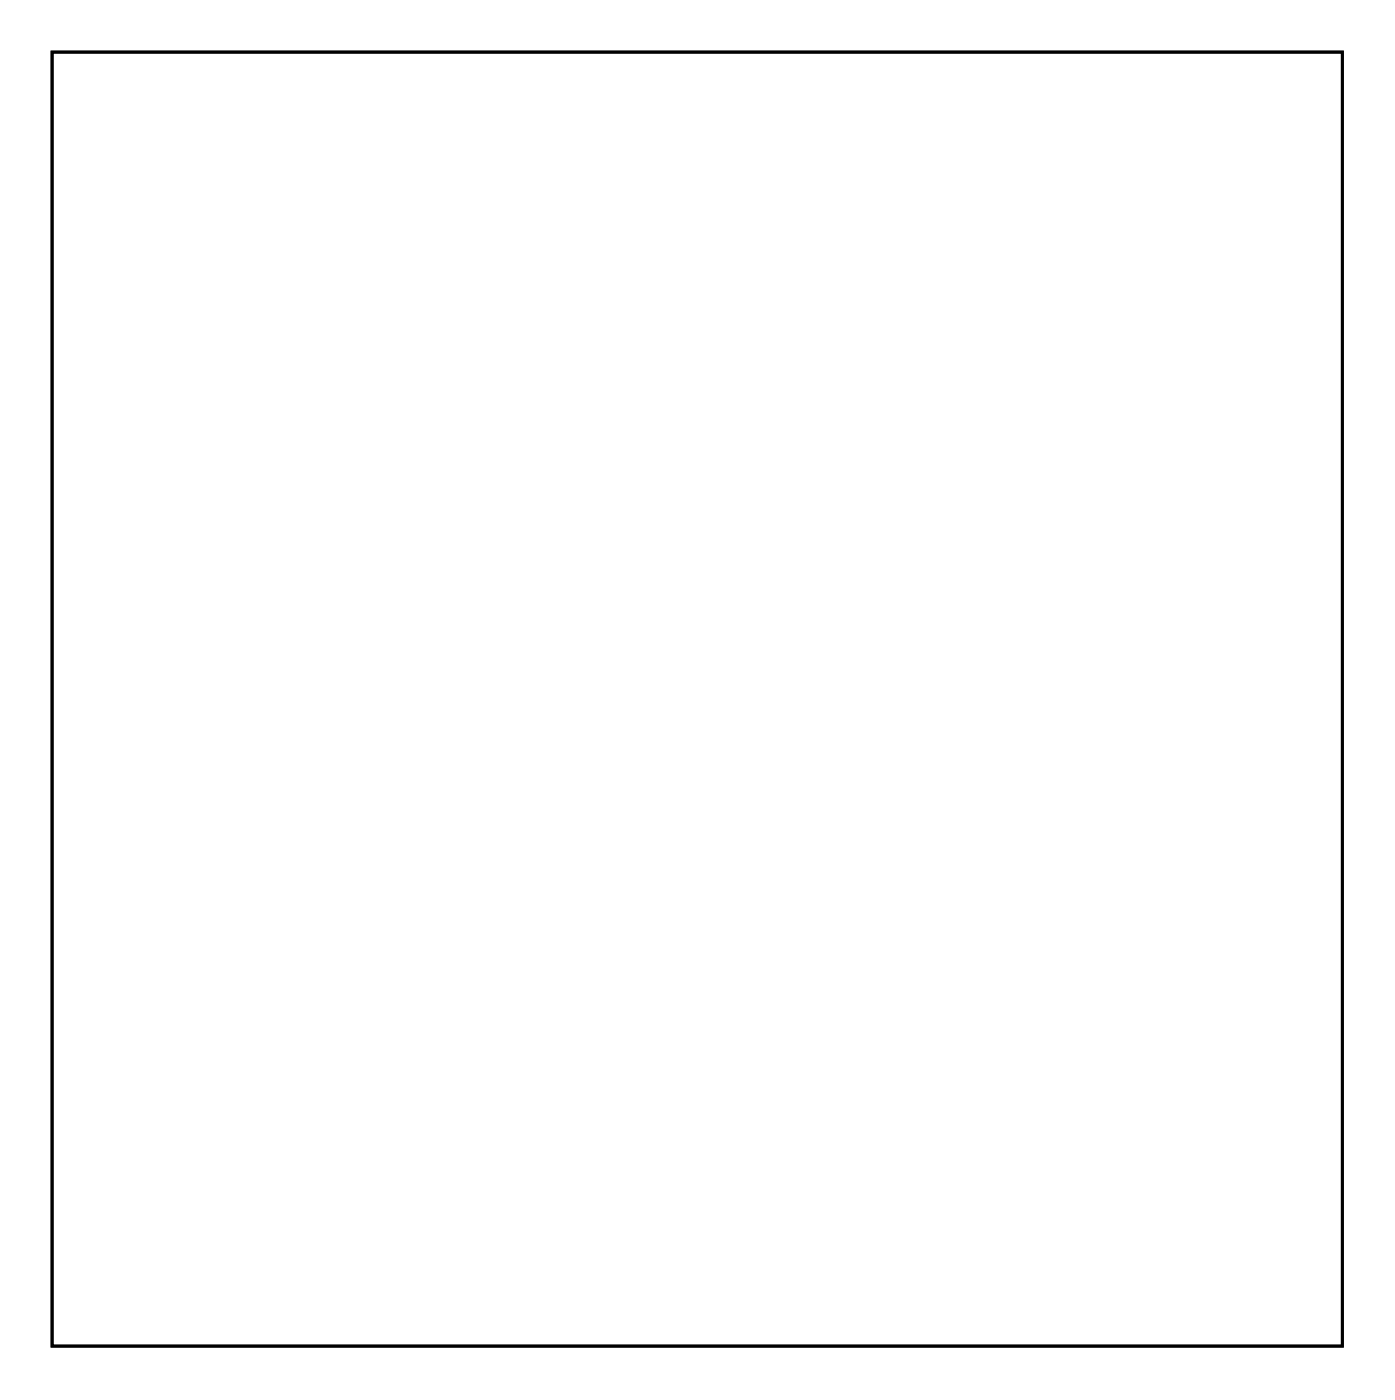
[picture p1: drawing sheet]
<svg xmlns="http://www.w3.org/2000/svg" width="97mm" height="98mm" viewBox="0 0 97 98" stroke-linecap="round" stroke-linejoin="round" font-family="sans-serif">
<path d="M3.6 3.6h90.1v90.4h-90.1z" fill="none" stroke="#000" stroke-width=".2"/>
<path d="M3.6 3.6h90.1v90.4h-90.1z" fill="none" stroke="#000" stroke-width=".07"/>
<circle cx="43.7" cy="23.6" r=".75" fill="#fff"/>
<circle cx="43.7" cy="23.6" r=".75" fill="none" stroke="#fff" stroke-width=".76" stroke-linecap="butt"/>
<circle cx="43.7" cy="26.1" r=".75" fill="#fff"/>
<circle cx="43.7" cy="26.1" r=".75" fill="none" stroke="#fff" stroke-width=".76" stroke-linecap="butt"/>
<circle cx="43.7" cy="28.7" r=".75" fill="#fff"/>
<circle cx="43.7" cy="28.7" r=".75" fill="none" stroke="#fff" stroke-width=".76" stroke-linecap="butt"/>
<circle cx="43.7" cy="31.2" r=".75" fill="#fff"/>
<circle cx="43.7" cy="31.2" r=".75" fill="none" stroke="#fff" stroke-width=".76" stroke-linecap="butt"/>
<circle cx="43.7" cy="33.7" r=".75" fill="#fff"/>
<circle cx="43.7" cy="33.7" r=".75" fill="none" stroke="#fff" stroke-width=".76" stroke-linecap="butt"/>
<circle cx="43.7" cy="36.3" r=".75" fill="#fff"/>
<circle cx="43.7" cy="36.3" r=".75" fill="none" stroke="#fff" stroke-width=".76" stroke-linecap="butt"/>
<circle cx="43.7" cy="38.8" r=".75" fill="#fff"/>
<circle cx="43.7" cy="38.8" r=".75" fill="none" stroke="#fff" stroke-width=".76" stroke-linecap="butt"/>
<circle cx="43.7" cy="41.4" r=".75" fill="#fff"/>
<circle cx="43.7" cy="41.4" r=".75" fill="none" stroke="#fff" stroke-width=".76" stroke-linecap="butt"/>
<circle cx="43.7" cy="43.9" r=".75" fill="#fff"/>
<circle cx="43.7" cy="43.9" r=".75" fill="none" stroke="#fff" stroke-width=".76" stroke-linecap="butt"/>
<circle cx="43.7" cy="46.4" r=".75" fill="#fff"/>
<circle cx="43.7" cy="46.4" r=".75" fill="none" stroke="#fff" stroke-width=".76" stroke-linecap="butt"/>
<circle cx="43.7" cy="49" r=".75" fill="#fff"/>
<circle cx="43.7" cy="49" r=".75" fill="none" stroke="#fff" stroke-width=".76" stroke-linecap="butt"/>
<circle cx="43.7" cy="51.5" r=".75" fill="#fff"/>
<circle cx="43.7" cy="51.5" r=".75" fill="none" stroke="#fff" stroke-width=".76" stroke-linecap="butt"/>
<circle cx="43.7" cy="54.1" r=".75" fill="#fff"/>
<circle cx="43.7" cy="54.1" r=".75" fill="none" stroke="#fff" stroke-width=".76" stroke-linecap="butt"/>
<circle cx="43.7" cy="56.6" r=".75" fill="#fff"/>
<circle cx="43.7" cy="56.6" r=".75" fill="none" stroke="#fff" stroke-width=".76" stroke-linecap="butt"/>
<circle cx="58.9" cy="23.5" r=".75" fill="#fff"/>
<circle cx="58.9" cy="23.5" r=".75" fill="none" stroke="#fff" stroke-width=".76" stroke-linecap="butt"/>
<circle cx="58.9" cy="26.1" r=".75" fill="#fff"/>
<circle cx="58.9" cy="26.1" r=".75" fill="none" stroke="#fff" stroke-width=".76" stroke-linecap="butt"/>
<circle cx="58.9" cy="28.6" r=".75" fill="#fff"/>
<circle cx="58.9" cy="28.6" r=".75" fill="none" stroke="#fff" stroke-width=".76" stroke-linecap="butt"/>
<circle cx="58.9" cy="31.2" r=".75" fill="#fff"/>
<circle cx="58.9" cy="31.2" r=".75" fill="none" stroke="#fff" stroke-width=".76" stroke-linecap="butt"/>
<circle cx="58.9" cy="33.7" r=".75" fill="#fff"/>
<circle cx="58.9" cy="33.7" r=".75" fill="none" stroke="#fff" stroke-width=".76" stroke-linecap="butt"/>
<circle cx="58.9" cy="36.2" r=".75" fill="#fff"/>
<circle cx="58.9" cy="36.2" r=".75" fill="none" stroke="#fff" stroke-width=".76" stroke-linecap="butt"/>
<circle cx="58.9" cy="38.8" r=".75" fill="#fff"/>
<circle cx="58.9" cy="38.8" r=".75" fill="none" stroke="#fff" stroke-width=".76" stroke-linecap="butt"/>
<circle cx="58.9" cy="41.3" r=".75" fill="#fff"/>
<circle cx="58.9" cy="41.3" r=".75" fill="none" stroke="#fff" stroke-width=".76" stroke-linecap="butt"/>
<circle cx="58.9" cy="43.9" r=".75" fill="#fff"/>
<circle cx="58.9" cy="43.9" r=".75" fill="none" stroke="#fff" stroke-width=".76" stroke-linecap="butt"/>
<circle cx="58.9" cy="46.4" r=".75" fill="#fff"/>
<circle cx="58.9" cy="46.4" r=".75" fill="none" stroke="#fff" stroke-width=".76" stroke-linecap="butt"/>
<circle cx="58.9" cy="48.9" r=".75" fill="#fff"/>
<circle cx="58.9" cy="48.9" r=".75" fill="none" stroke="#fff" stroke-width=".76" stroke-linecap="butt"/>
<circle cx="58.9" cy="51.5" r=".75" fill="#fff"/>
<circle cx="58.9" cy="51.5" r=".75" fill="none" stroke="#fff" stroke-width=".76" stroke-linecap="butt"/>
<circle cx="58.9" cy="54" r=".75" fill="#fff"/>
<circle cx="58.9" cy="54" r=".75" fill="none" stroke="#fff" stroke-width=".76" stroke-linecap="butt"/>
<circle cx="58.9" cy="56.6" r=".75" fill="#fff"/>
<circle cx="58.9" cy="56.6" r=".75" fill="none" stroke="#fff" stroke-width=".76" stroke-linecap="butt"/>
<circle cx="24.9" cy="15.7" r=".35" fill="#fff"/>
<circle cx="24.9" cy="15.7" r=".35" fill="none" stroke="#fff" stroke-width=".55"/>
<circle cx="87.9" cy="21.6" r=".35" fill="#fff"/>
<circle cx="87.9" cy="21.6" r=".35" fill="none" stroke="#fff" stroke-width=".55"/>
<path d="M35.6 75.8h1.9v1.9h-1.9z" fill="#fff"/>
<path d="M35.6 75.8h1.9v1.9h-1.9z" fill="none" stroke="#fff" stroke-width=".76" stroke-linecap="butt"/>
<circle cx="36.5" cy="76.8" r=".91" fill="#fff"/>
<circle cx="36.5" cy="76.8" r=".91" fill="none" stroke="#fff" stroke-width=".76" stroke-linecap="butt"/>
<circle cx="44.2" cy="76.8" r=".91" fill="#fff"/>
<circle cx="44.2" cy="76.8" r=".91" fill="none" stroke="#fff" stroke-width=".76" stroke-linecap="butt"/>
<path d="M17.8 75.8h1.9v1.9h-1.9z" fill="#fff"/>
<path d="M17.8 75.8h1.9v1.9h-1.9z" fill="none" stroke="#fff" stroke-width=".76" stroke-linecap="butt"/>
<circle cx="18.8" cy="76.8" r=".91" fill="#fff"/>
<circle cx="18.8" cy="76.8" r=".91" fill="none" stroke="#fff" stroke-width=".76" stroke-linecap="butt"/>
<circle cx="26.4" cy="76.8" r=".91" fill="#fff"/>
<circle cx="26.4" cy="76.8" r=".91" fill="none" stroke="#fff" stroke-width=".76" stroke-linecap="butt"/>
<path d="M50.9 75.8h1.8v1.9h-1.8z" fill="#fff"/>
<path d="M50.9 75.8h1.8v1.9h-1.8z" fill="none" stroke="#fff" stroke-width=".76" stroke-linecap="butt"/>
<circle cx="51.8" cy="76.8" r=".91" fill="#fff"/>
<circle cx="51.8" cy="76.8" r=".91" fill="none" stroke="#fff" stroke-width=".76" stroke-linecap="butt"/>
<circle cx="59.4" cy="76.8" r=".91" fill="#fff"/>
<circle cx="59.4" cy="76.8" r=".91" fill="none" stroke="#fff" stroke-width=".76" stroke-linecap="butt"/>
<path d="M64 75.7h1.8v1.9h-1.8z" fill="#fff"/>
<path d="M64 75.7h1.8v1.9h-1.8z" fill="none" stroke="#fff" stroke-width=".76" stroke-linecap="butt"/>
<circle cx="64.9" cy="76.7" r=".91" fill="#fff"/>
<circle cx="64.9" cy="76.7" r=".91" fill="none" stroke="#fff" stroke-width=".76" stroke-linecap="butt"/>
<circle cx="72.5" cy="76.7" r=".91" fill="#fff"/>
<circle cx="72.5" cy="76.7" r=".91" fill="none" stroke="#fff" stroke-width=".76" stroke-linecap="butt"/>
<circle cx="13.9" cy="28.7" r=".7" fill="#fff"/>
<circle cx="13.9" cy="28.7" r=".7" fill="none" stroke="#fff" stroke-width=".76" stroke-linecap="butt"/>
<circle cx="13.9" cy="36.3" r=".7" fill="#fff"/>
<circle cx="13.9" cy="36.3" r=".7" fill="none" stroke="#fff" stroke-width=".76" stroke-linecap="butt"/>
<circle cx="13.9" cy="13.7" r=".7" fill="#fff"/>
<circle cx="13.9" cy="13.7" r=".7" fill="none" stroke="#fff" stroke-width=".76" stroke-linecap="butt"/>
<circle cx="13.9" cy="23.8" r=".7" fill="#fff"/>
<circle cx="13.9" cy="23.8" r=".7" fill="none" stroke="#fff" stroke-width=".76" stroke-linecap="butt"/>
<circle cx="82.3" cy="74.2" r=".68" fill="#fff"/>
<circle cx="82.3" cy="74.2" r=".68" fill="none" stroke="#fff" stroke-width=".51"/>
<circle cx="82.3" cy="78.9" r=".68" fill="#fff"/>
<circle cx="82.3" cy="78.9" r=".68" fill="none" stroke="#fff" stroke-width=".51"/>
<circle cx="82.3" cy="83.6" r=".68" fill="#fff"/>
<circle cx="82.3" cy="83.6" r=".68" fill="none" stroke="#fff" stroke-width=".51"/>
<circle cx="82.3" cy="51.4" r=".68" fill="#fff"/>
<circle cx="82.3" cy="51.4" r=".68" fill="none" stroke="#fff" stroke-width=".51"/>
<circle cx="82.3" cy="56.1" r=".68" fill="#fff"/>
<circle cx="82.3" cy="56.1" r=".68" fill="none" stroke="#fff" stroke-width=".51"/>
<circle cx="82.3" cy="60.8" r=".68" fill="#fff"/>
<circle cx="82.3" cy="60.8" r=".68" fill="none" stroke="#fff" stroke-width=".51"/>
<circle cx="82.3" cy="13.3" r=".68" fill="#fff"/>
<circle cx="82.3" cy="13.3" r=".68" fill="none" stroke="#fff" stroke-width=".51"/>
<circle cx="82.3" cy="18" r=".68" fill="#fff"/>
<circle cx="82.3" cy="18" r=".68" fill="none" stroke="#fff" stroke-width=".51"/>
<circle cx="82.3" cy="22.7" r=".68" fill="#fff"/>
<circle cx="82.3" cy="22.7" r=".68" fill="none" stroke="#fff" stroke-width=".51"/>
<circle cx="82.3" cy="33.6" r=".68" fill="#fff"/>
<circle cx="82.3" cy="33.6" r=".68" fill="none" stroke="#fff" stroke-width=".51"/>
<circle cx="82.3" cy="38.3" r=".68" fill="#fff"/>
<circle cx="82.3" cy="38.3" r=".68" fill="none" stroke="#fff" stroke-width=".51"/>
<circle cx="82.3" cy="43" r=".68" fill="#fff"/>
<circle cx="82.3" cy="43" r=".68" fill="none" stroke="#fff" stroke-width=".51"/>
<circle cx="64.5" cy="74.2" r=".7" fill="#fff"/>
<circle cx="64.5" cy="74.2" r=".7" fill="none" stroke="#fff" stroke-width=".76" stroke-linecap="butt"/>
<circle cx="64.5" cy="64.1" r=".7" fill="#fff"/>
<circle cx="64.5" cy="64.1" r=".7" fill="none" stroke="#fff" stroke-width=".76" stroke-linecap="butt"/>
<circle cx="51.8" cy="74.2" r=".7" fill="#fff"/>
<circle cx="51.8" cy="74.2" r=".7" fill="none" stroke="#fff" stroke-width=".76" stroke-linecap="butt"/>
<circle cx="51.8" cy="64.1" r=".7" fill="#fff"/>
<circle cx="51.8" cy="64.1" r=".7" fill="none" stroke="#fff" stroke-width=".76" stroke-linecap="butt"/>
<circle cx="36.5" cy="74.2" r=".7" fill="#fff"/>
<circle cx="36.5" cy="74.2" r=".7" fill="none" stroke="#fff" stroke-width=".76" stroke-linecap="butt"/>
<circle cx="36.5" cy="64.1" r=".7" fill="#fff"/>
<circle cx="36.5" cy="64.1" r=".7" fill="none" stroke="#fff" stroke-width=".76" stroke-linecap="butt"/>
<circle cx="18.8" cy="74.2" r=".7" fill="#fff"/>
<circle cx="18.8" cy="74.2" r=".7" fill="none" stroke="#fff" stroke-width=".76" stroke-linecap="butt"/>
<circle cx="18.8" cy="64.1" r=".7" fill="#fff"/>
<circle cx="18.8" cy="64.1" r=".7" fill="none" stroke="#fff" stroke-width=".76" stroke-linecap="butt"/>
<circle cx="24.9" cy="15.7" r=".35" fill="#fff"/>
<circle cx="24.9" cy="15.7" r=".35" fill="none" stroke="#fff" stroke-width=".55"/>
<circle cx="53" cy="15.6" r=".35" fill="#fff"/>
<circle cx="53" cy="15.6" r=".35" fill="none" stroke="#fff" stroke-width=".55"/>
<circle cx="48.9" cy="88.7" r="2" fill="#fff"/>
<circle cx="48.9" cy="88.7" r="2" fill="none" stroke="#fff" stroke-width=".25"/>
<circle cx="48.9" cy="8.7" r="2" fill="#fff"/>
<circle cx="48.9" cy="8.7" r="2" fill="none" stroke="#fff" stroke-width=".25"/>
<circle cx="8.9" cy="88.7" r="2" fill="#fff"/>
<circle cx="8.9" cy="88.7" r="2" fill="none" stroke="#fff" stroke-width=".25"/>
<circle cx="8.9" cy="8.7" r="2" fill="#fff"/>
<circle cx="8.9" cy="8.7" r="2" fill="none" stroke="#fff" stroke-width=".25"/>
<circle cx="88.9" cy="8.7" r="2" fill="#fff"/>
<circle cx="88.9" cy="8.7" r="2" fill="none" stroke="#fff" stroke-width=".25"/>
<circle cx="88.9" cy="88.7" r="2" fill="#fff"/>
<circle cx="88.9" cy="88.7" r="2" fill="none" stroke="#fff" stroke-width=".25"/>
<circle cx="13.9" cy="53" r=".74" fill="#fff"/>
<circle cx="13.9" cy="53" r=".74" fill="none" stroke="#fff" stroke-width=".76" stroke-linecap="butt"/>
<circle cx="13.9" cy="55.6" r=".74" fill="#fff"/>
<circle cx="13.9" cy="55.6" r=".74" fill="none" stroke="#fff" stroke-width=".76" stroke-linecap="butt"/>
<circle cx="13.9" cy="58.1" r=".74" fill="#fff"/>
<circle cx="13.9" cy="58.1" r=".74" fill="none" stroke="#fff" stroke-width=".76" stroke-linecap="butt"/>
<circle cx="13.9" cy="60.7" r=".74" fill="#fff"/>
<circle cx="13.9" cy="60.7" r=".74" fill="none" stroke="#fff" stroke-width=".76" stroke-linecap="butt"/>
</svg>
